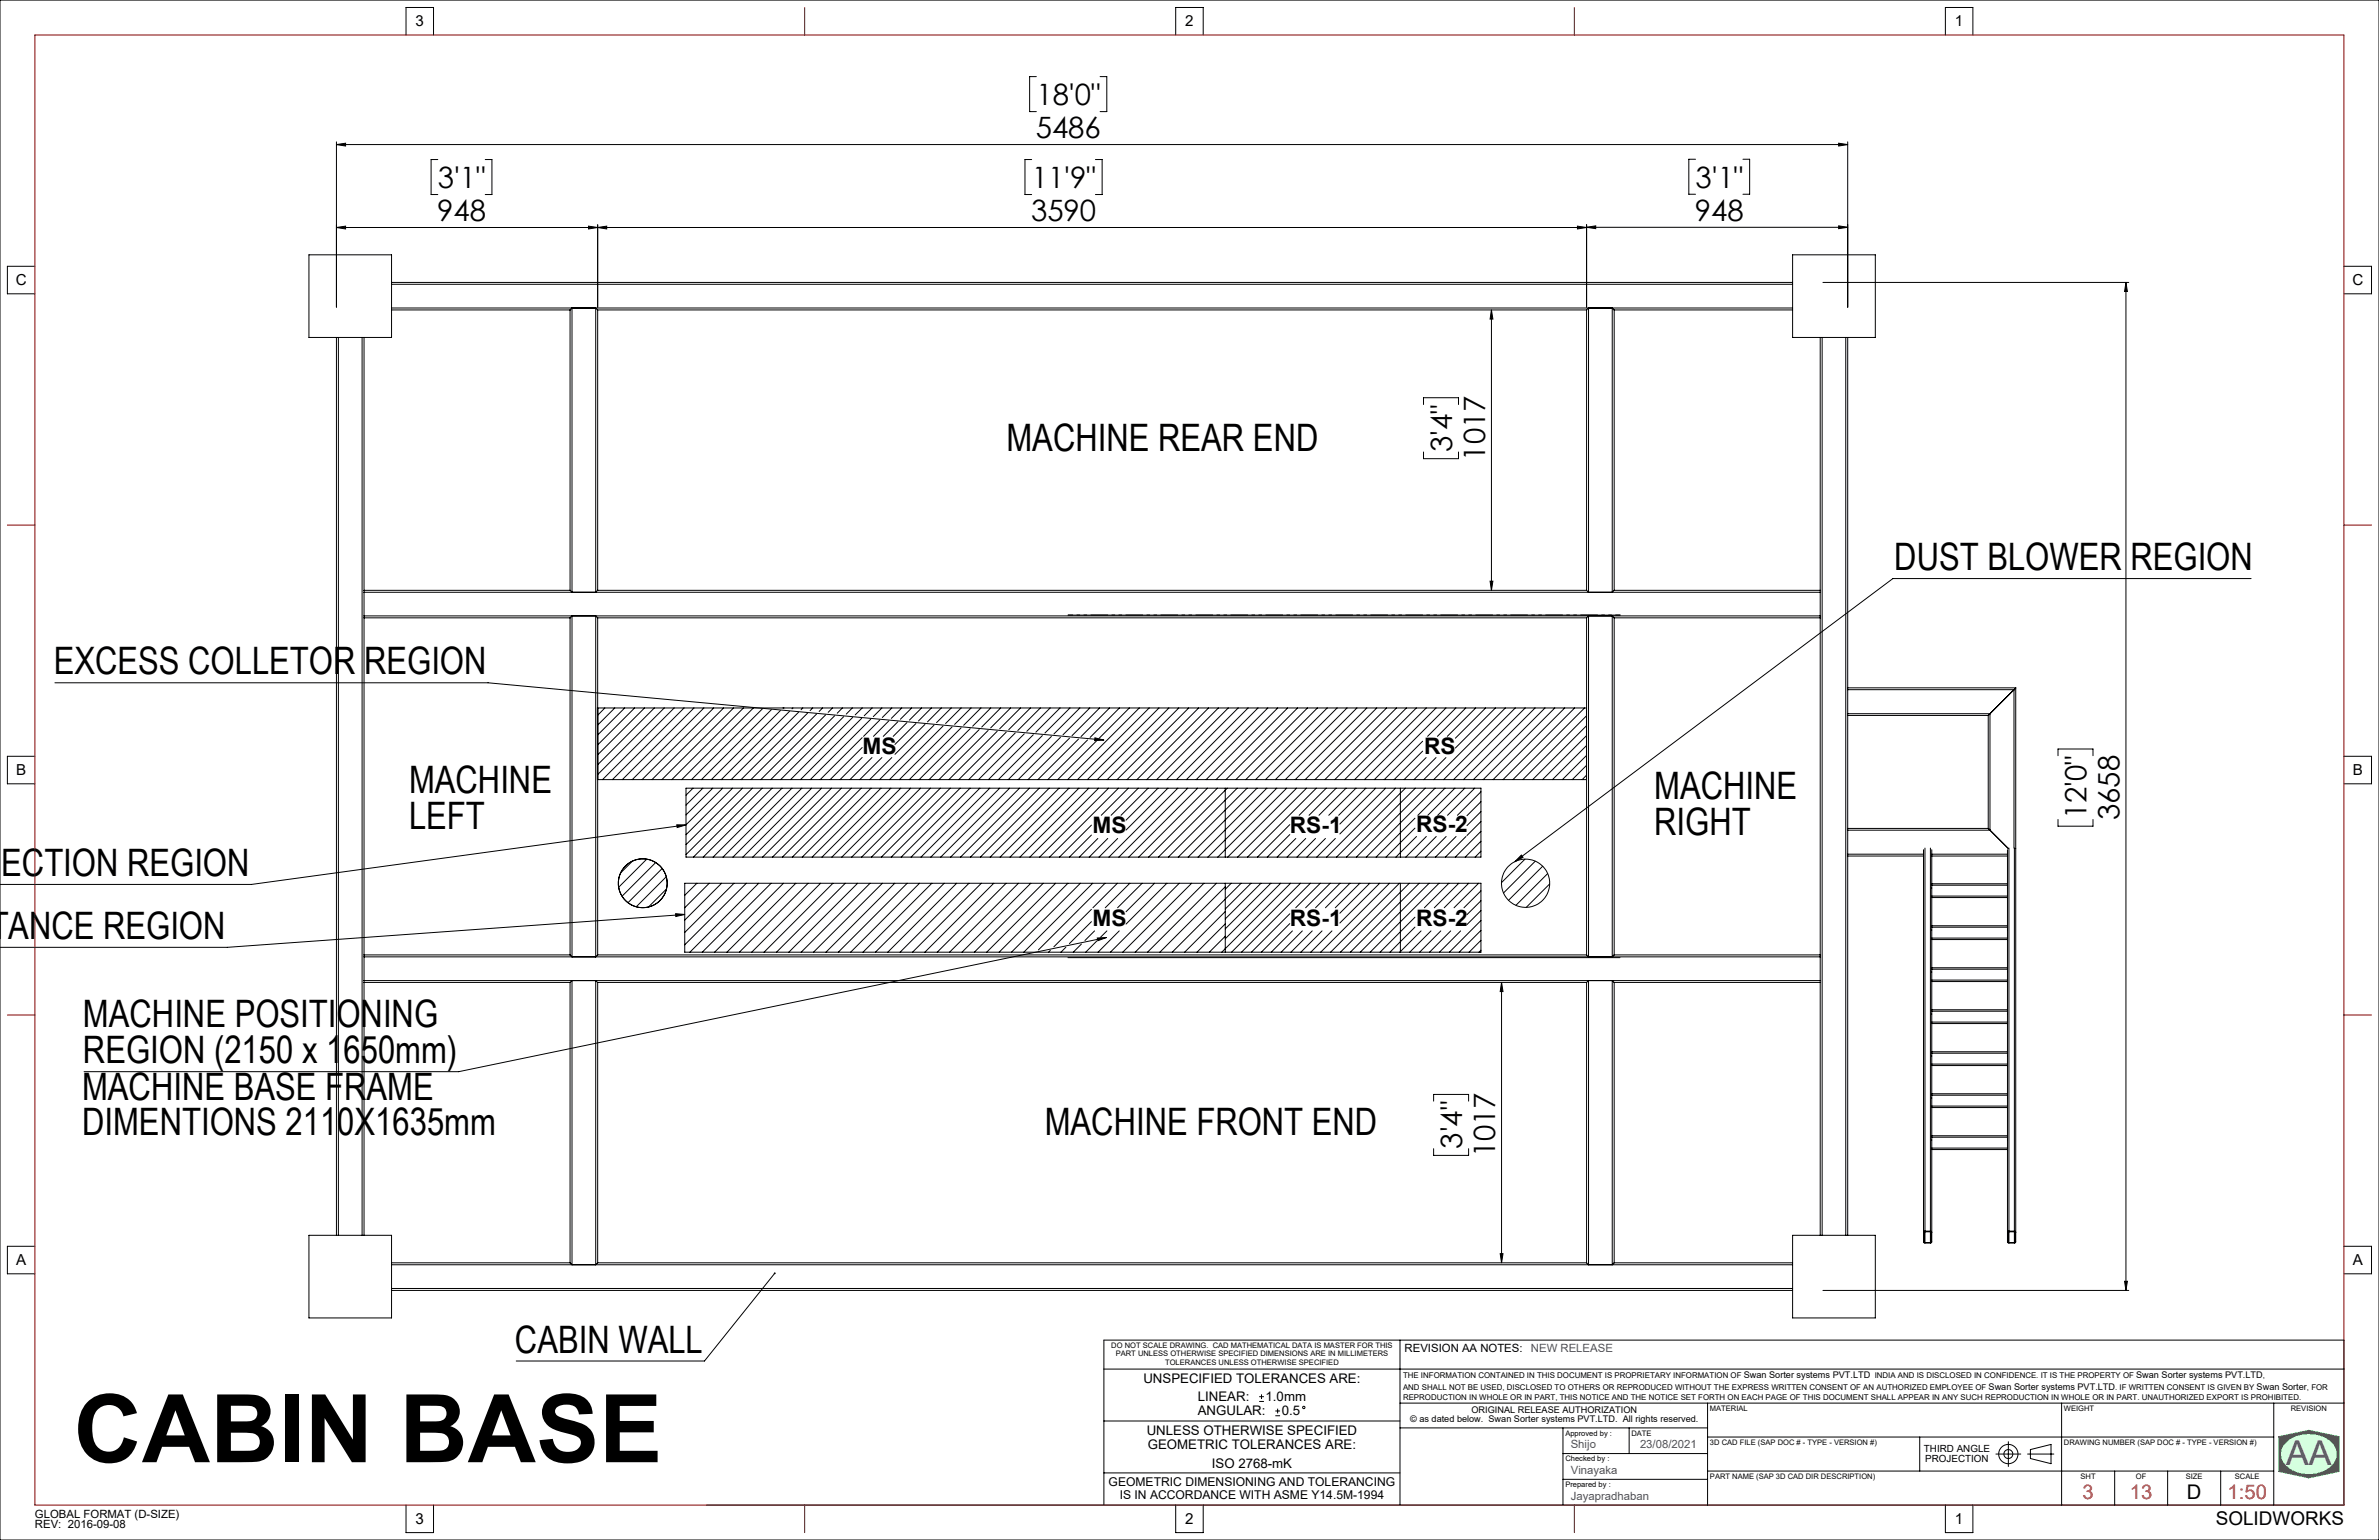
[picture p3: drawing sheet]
<svg xmlns="http://www.w3.org/2000/svg" width="864mm" height="559mm" viewBox="0 0 864 559" stroke-linecap="round" stroke-linejoin="round" font-family="sans-serif">
<defs><g id="words">
<text font-size="34.3" x="26.7" y="530.6">CABIN BASE</text>
<g font-size="13.7">
<text x="365.4" y="163.7">MACHINE REAR END</text>
<text x="687.6" y="206.8">DUST BLOWER REGION</text>
<text x="19.5" y="244.6">EXCESS COLLETOR REGION</text>
<text x="148.5" y="287.9">MACHINE</text>
<text x="600.5" y="290">MACHINE</text>
<text x="148.5" y="300.7">LEFT</text>
<text x="600.5" y="302.9">RIGHT</text>
<text x=".5" y="317.7">ECTION REGION</text>
<text x="3" y="340.6">ANCE REGION</text>
<text x="30.1" y="372.7">MACHINE POSITIONING</text>
<text x="30.1" y="385.6">REGION (2150 x 1650mm)</text>
<text x="29.8" y="399">MACHINE BASE FRAME</text>
<text x="29.8" y="411.9">DIMENTIONS 2110X1635mm</text>
<text x="379.3" y="411.9">MACHINE FRONT END</text>
<text x="186.9" y="490.8">CABIN WALL</text>
</g>
<text font-size="12.4" fill="#00f" x="829.9" y="531.7">AA</text>
<g font-size="10.7">
<text x="376.2" y="38.2">18'0&quot;</text>
<text x="376" y="50.1">5486</text>
<text x="158.9" y="68.3">3'1&quot;</text>
<text x="374.5" y="68.3">11'9&quot;</text>
<text x="615.5" y="68.2">3'1&quot;</text>
<text x="158.7" y="80.2">948</text>
<text x="374.3" y="80.2">3590</text>
<text x="615.3" y="80.1">948</text>
<text x="527.2" y="164" transform="rotate(-90 527.2 164)">3'4&quot;</text>
<text x="539.1" y="167.2" transform="rotate(-90 539.1 167.2)">1017</text>
<text x="757.5" y="297.3" transform="rotate(-90 757.5 297.3)">12'0&quot;</text>
<text x="769.4" y="297.6" transform="rotate(-90 769.4 297.6)">3658</text>
<text x="530.8" y="416.8" transform="rotate(-90 530.8 416.8)">3'4&quot;</text>
<text x="542.8" y="420" transform="rotate(-90 542.8 420)">1017</text>
</g>
<g font-size="8.2">
<text x="313.1" y="273.6">MS</text>
<text x="517" y="273.6">RS</text>
<text x="396.6" y="302.4">MS</text>
<text x="468.3" y="302.4">RS-1</text>
<text x="514.1" y="302">RS-2</text>
<text x="396.6" y="336">MS</text>
<text x="468.3" y="336">RS-1</text>
<text x="514.1" y="336">RS-2</text>
</g>
<g font-size="7.3" fill="#f00">
<text x="756" y="543.9">3</text>
<text x="773.2" y="543.9">13</text>
<text x="808.6" y="543.9">1:50</text>
</g>
<text font-size="7.3" x="793.9" y="543.9">D</text>
<text font-size="6.9" x="804.3" y="553.3">SOLIDWORKS</text>
<g font-size="5.5">
<text x="150.9" y="9.5">3</text>
<text x="430.3" y="9.5">2</text>
<text x="709.7" y="9.5">1</text>
<text x="5.7" y="103.4">C</text>
<text x="853.9" y="103.4">C</text>
<text x="5.9" y="281.2">B</text>
<text x="854.1" y="281.2">B</text>
<text x="5.9" y="459">A</text>
<text x="854.1" y="459">A</text>
<text x="150.9" y="552.9">3</text>
<text x="430.3" y="552.9">2</text>
<text x="709.7" y="552.9">1</text>
</g>
<g font-size="4.8">
<text x="415.1" y="501.9">UNSPECIFIED TOLERANCES ARE:</text>
<text x="434.8" y="508.4">LINEAR:</text>
<text x="459.4" y="508.4">1.0mm</text>
<text x="434.8" y="513.6">ANGULAR:</text>
<text x="465.3" y="513.6">0.5</text>
<text x="416.3" y="520.7">UNLESS OTHERWISE SPECIFIED</text>
<text x="416.7" y="525.7">GEOMETRIC TOLERANCES ARE:</text>
<text x="439.9" y="532.6">ISO 2768-mK</text>
</g>
<g font-size="4.4">
<text x="402.5" y="539.1">GEOMETRIC DIMENSIONING AND TOLERANCING</text>
<text x="406.5" y="543.8">IS IN ACCORDANCE WITH ASME Y14.5M-1994</text>
</g>
<g font-size="4.1">
<text x="509.9" y="490.5">REVISION AA NOTES:</text>
<text x="12.7" y="550.7">GLOBAL FORMAT (D-SIZE)</text>
<text x="12.7" y="554.5">REV: 2016-09-08</text>
</g>
<g font-size="4.1" fill="#00f">
<text x="555.7" y="490.5">NEW RELEASE</text>
<text x="570.2" y="525.5">Shijo</text>
<text x="595.3" y="525.6">23/08/2021</text>
<text x="570.2" y="534.9">Vinayaka</text>
<text x="570.2" y="544.3">Jayapradhaban</text>
</g>
<g font-size="3.6">
<text x="698.4" y="527">THIRD ANGLE</text>
<text x="698.9" y="530.3">PROJECTION</text>
</g>
<g font-size="3.3">
<text x="633" y="500.2">Swan Sorter systems PVT.LTD</text>
<text x="775.5" y="500.2">Swan Sorter systems PVT.LTD</text>
<text x="721.9" y="504.3">Swan Sorter systems PVT.LTD</text>
<text x="819.2" y="504.3">Swan Sorter</text>
<text x="511.9" y="515.8">© as dated below. Swan Sorter systems PVT.LTD. All rights reserved.</text>
<text x="534.2" y="512.7">ORIGINAL RELEASE AUTHORIZATION</text>
</g>
<g font-size="2.9">
<text x="509.3" y="500.2">THE INFORMATION CONTAINED IN THIS DOCUMENT IS PROPRIETARY INFORMATION OF</text>
<text x="680.5" y="500.2">INDIA AND IS DISCLOSED IN CONFIDENCE. IT IS THE PROPERTY OF</text>
<text x="821.4" y="500.2">,</text>
<text x="509.3" y="508.1">REPRODUCTION IN WHOLE OR IN PART, THIS NOTICE AND THE NOTICE SET FORTH ON EACH PAGE OF THIS DOCUMENT SHALL APPEAR IN ANY SUCH REPRODUCTION IN WHOLE OR IN PART. UNAUTHORIZED EXPORT IS PROHIBITED.</text>
<text x="509.3" y="504.3">AND SHALL NOT BE USED, DISCLOSED TO OTHERS OR REPRODUCED WITHOUT THE EXPRESS WRITTEN CONSENT OF AN AUTHORIZED EMPLOYEE OF</text>
<text x="767.8" y="504.3">. IF WRITTEN CONSENT IS GIVEN BY</text>
<text x="837.5" y="504.3">, FOR</text>
</g>
<g font-size="2.7">
<text x="403.4" y="489.2">DO NOT SCALE DRAWING. CAD MATHEMATICAL DATA IS MASTER FOR THIS</text>
<text x="405" y="492.2">PART UNLESS OTHERWISE SPECIFIED DIMENSIONS ARE IN MILLIMETERS</text>
<text x="423" y="495.2">TOLERANCES UNLESS OTHERWISE SPECIFIED</text>
<text x="620.7" y="511.9">MATERIAL</text>
<text x="749.2" y="511.9">WEIGHT</text>
<text x="831.6" y="511.9">REVISION</text>
<text x="568.2" y="520.9">Approved by :</text>
<text x="592.2" y="520.9">DATE</text>
<text x="620.7" y="524.2">3D CAD FILE (SAP DOC # - TYPE - VERSION #)</text>
<text x="749.2" y="524.2">DRAWING NUMBER (SAP DOC # - TYPE - VERSION #)</text>
<text x="568.2" y="530.2">Checked by :</text>
<text x="568.2" y="539.6">Prepared by :</text>
<text x="620.7" y="536.6">PART NAME (SAP 3D CAD DIR DESCRIPTION)</text>
<text x="755.3" y="536.6">SHT</text>
<text x="775.4" y="536.6">OF</text>
<text x="793.5" y="536.6">SIZE</text>
<text x="811.3" y="536.6">SCALE</text>
</g>
</g></defs>
<g fill="none" stroke="#000" stroke-width=".36">
<path d="M112.1 92.5h30v29.9h-30zM650.7 92.5h30.1v29.9h-30.1zM142.1 111.8h508.6M142.1 112.5h64.8M142.1 102.5h508.6M142.1 103.2h508.6M206.9 112.5l.7-.7v103.1l-.7-.7M206.9 112.5v101.7M217 112.5l-.7-.7v103.1l.7-.7M217 112.5v101.7M217 112.5h358.9M575.9 112.5l.8-.7v103.1l-.8-.7"/>
<path d="M575.9 112.5v101.7M586 112.5l-.7-.7v103.1l.7-.7M586 112.5v101.7M586 112.5h64.7M122.1 122.4v325.8M122.8 122.4v325.8M131.4 122.4v325.8M132.2 122.4v91.8M660.8 122.4v91.8M661.5 122.4v325.8M670 122.4v325.8M670.7 122.4v325.8"/>
<path d="M132.2 214.2v.7M132.2 214.9h528.6M132.2 214.9v8.6M132.2 214.2h74.7M217 214.2h358.9M586 214.2h74.8M660.8 214.2v.7M660.8 214.9v8.6M132.2 223.5v.7M132.2 223.5h528.6M132.2 224.2v122.3M132.2 224.2h74.7"/>
<path d="M206.9 224.2l.7-.7v123.7l-.7-.7M206.9 224.2v122.3M217 224.2l-.7-.7v123.7l.7-.7M217 224.2v122.3M217 224.2h358.9M575.9 224.2l.8-.7v123.7l-.8-.7M575.9 224.2v122.3M586 224.2l-.7-.7v123.7l.7-.7M586 224.2v122.3M586 224.2h74.8M660.8 223.5v.7M660.8 224.2v122.3"/>
<path d="M670.7 250.3h60.4M670.7 249.6h61M670.7 259h51.7M670.7 259.6h51M721.7 259.6v41M722.4 259l-.7 .6M722.4 259v42.2M731.1 250.3l-8.7 8.7M731.1 250.3v57.4M731.7 249.6l-.6 .7M731.7 249.6v201.1l-.4 .4h-2.1l-.5-.5v-38M670.7 301.2h51.7"/>
<path d="M670.7 310.6h27.6M670.7 300.6h51M670.7 310h27.6M698.3 308.3v142.3l.4 .5h2.1l.5-.4v-38.1M698.8 307.7v139M700.8 307.7v139M701.3 310.6h27.4M701.3 308.3v12.4M701.3 310h27.4M721.7 300.6l.7 .6M722.4 301.2l6.6 6.6M728.7 308.3v12.4"/>
<path d="M729.3 307.7v139M731.2 307.7v139M701.3 335.9v.5M701.3 320.7v.5M701.3 321.2v14.7M701.3 336.4v14.8M701.3 335.9h27.4M701.3 336.4h27.4M701.3 320.7h27.4M701.3 321.2h27.4M701.3 325.2h27.4M701.3 325.7h27.4"/>
<path d="M728.7 335.9v.5M728.7 320.7v.5M728.7 321.2v14.7M728.7 336.4v14.8M132.2 346.5v.7M132.2 355.8v.7M132.2 347.2h528.6M132.2 355.8h528.6M132.2 347.2v8.6M132.2 356.5v91.7M132.2 346.5h74.7M132.2 356.5h74.7"/>
<path d="M206.9 356.5l.7-.7v103.1l-.7-.7M206.9 356.5v101.7M217 356.5l-.7-.7v103.1l.7-.7M217 356.5v101.7M217 346.5h358.9M217 356.5h358.9M575.9 356.5l.8-.7v103.1l-.8-.7M575.9 356.5v101.7M586 356.5l-.7-.7v103.1l.7-.7M586 356.5v101.7M586 346.5h74.8M586 356.5h74.8"/>
<path d="M660.8 346.5v.7M660.8 355.8v.7M660.8 347.2v8.6M660.8 356.5v91.7M701.3 351.2v.5M701.3 351.7v14.7M701.3 355.6h27.4M701.3 351.7h27.4M701.3 351.2h27.4M701.3 356.2h27.4M701.3 340.4h27.4M701.3 340.9h27.4"/>
<path d="M728.7 351.2v.5M728.7 351.7v14.7M701.3 366.4v.5M701.3 366.9v14.7M701.3 370.9h27.4M701.3 366.9h27.4M701.3 366.4h27.4M701.3 371.4h27.4M728.7 366.4v.5M728.7 366.9v14.7M701.3 396.9v.5M701.3 381.6v.6"/>
<path d="M701.3 382.2v14.7M701.3 397.4v14.7M701.3 396.9h27.4M701.3 397.4h27.4M701.3 381.6h27.4M701.3 382.2h27.4M701.3 386.1h27.4M701.3 386.6h27.4M728.7 396.9v.5M728.7 381.6v.6M728.7 382.2v14.7M728.7 397.4v14.7"/>
<path d="M701.3 412.1v.5M701.3 416.6h27.4M701.3 412.6h27.4M701.3 412.1h27.4M701.3 417.1h27.4M701.3 401.4h27.4M701.3 401.9h27.4M728.7 412.1v.5M112.1 448.2h30v30h-30zM142.1 458.9h508.6M142.1 458.2h64.8M217 458.2h358.9"/>
<path d="M586 458.2h64.7M650.7 448.2h30.1v30h-30.1zM698.8 446.7l-.5 .5M698.8 447l-.3 .1v3.6l.3 .2M698.8 446.7h2M698.8 447h2M698.8 450.9h2M698.8 447v3.9M700.8 446.7l.5 .5M700.8 447l.2 .1v3.5l-.2 .3M700.8 447v3.9M729.3 446.7l-.6 .5"/>
<path d="M729.3 447l-.3 .1v3.6l.3 .2M729.3 446.7h1.9M729.3 447h1.9M729.3 450.9h1.9M729.3 447v3.9M731.2 446.7l.5 .5M731.2 447l.3 .1v3.5l-.3 .3M731.2 447v3.9M142.1 468.2h508.6M142.1 467.5h508.6"/>
</g>
<path d="M827.2 521.3l10.9-2.3 11 2.3v12.6l-11 2.4-10.9-2.4zM829.9 523.5a12.5 12.5 0 0 1 17 .6 6 6 0 0 1-2.9 9.4 12.4 12.4 0 0 1-14.9-2.7 5.5 5.5 0 0 1 .8-7.3z" fill="none" stroke="#00e138" stroke-width=".36"/>
<path d="M827.2 521.3v12.6l10.9 2.4 11-2.4v-12.6l-11-2.3zM830.1 523.3a12.6 12.6 0 0 1 16.9 .9 6 6 0 0 1-2.6 9.1 12.4 12.4 0 0 1-15.3-2.5 5.6 5.6 0 0 1 1-7.5z" fill-rule="evenodd" fill="#0c3"/>
<path d="M830.1 523.3a12.6 12.6 0 0 1 16.9 .9 6 6 0 0 1-2.6 9.1 12.4 12.4 0 0 1-15.3-2.5 5.6 5.6 0 0 1 1-7.5z" fill-rule="evenodd" fill="#d5ffdf"/>
<g fill="none" stroke="#000" stroke-width=".36">
<path d="M0 0h863.6v558.8h-863.6zM147.4 12.7v-10h10v10M426.8 12.7v-10h10v10M706.2 12.7v-10h10v10M376.2 27.8h-2.4v12.7h2.4M399.3 27.8h2.5v12.7h-2.5M122.1 52.5l3.3-.5v1zM122.1 51.5v60M122.1 52.5h548.6M158.9 57.9h-2.4v12.7h2.4M176.1 57.9h2.5v12.7h-2.5M374.5 57.9h-2.4v12.7h2.4"/>
<path d="M397.7 57.9h2.4v12.7h-2.4M615.5 57.8h-2.4v12.7h2.4M632.7 57.8h2.4v12.7h-2.4M667.5 52l3.2 .5-3.2 .5zM670.7 51.5v60M12.7 96.6h-10v10h10M122.1 82.5h453.8M122.1 82.6l3.3-.5v1zM213.6 82.1l3.4 .5-3.4 .5zM217 81.6v29.9M217 82.6l3.2-.5v1zM572.6 82.1l3.3 .5-3.3 .5z"/>
<path d="M575.9 81.5v30M575.9 82.5h94.8M575.9 82.5l3.4-.5v1zM667.5 82l3.2 .5-3.2 .5zM850.9 96.6h10v10h-10M541.4 112.5l.5 3.3h-1zM541.4 112.5v101.7M661.7 102.5h111.1M771.7 102.5v365.7M771.7 102.5l.6 3.3h-1.1zM516.7 146.8v-2.5h12.7v2.5M516.7 164v2.4h12.7v-2.4"/>
<path d="M540.9 210.9h1l-.5 3.3zM817.2 209.9h-130.1l-137.2 102.8M387.7 223.2h200.4M19.9 247.8h157.3l223.5 20.7M216.9 256.9h359v26h-359zM217.1 256.9v26M219.6 256.9l-2.5 2.5M223.2 256.9l-6.1 6.1M226.8 256.9l-9.7 9.7M230.4 256.9l-13.3 13.3M234 256.9l-16.9 16.9M237.5 256.9l-20.4 20.5"/>
<path d="M241.1 256.9l-24 24.1M244.7 256.9l-26 26M248.3 256.9l-26 26M251.9 256.9l-26 26M255.5 256.9l-26 26M259.1 256.9l-26 26M262.7 256.9l-26 26M266.3 256.9l-26 26M269.9 256.9l-26 26M273.5 256.9l-26 26M276.8 257.2l-25.8 25.7M280 257.5l-25.4 25.4"/>
<path d="M283.3 257.8l-25.1 25.1M284.2 256.9h.1M286.6 258.1l-24.8 24.8M287.8 256.9l-.3 .3M289.9 258.4l-24.5 24.5M291.4 256.9l-.6 .6M293.2 258.8l-24.2 24.1M295 256.9l-.9 .9M296.4 259.1l-23.8 23.8M298.6 256.9l-1.2 1.3M299.7 259.4l-23.5 23.5M302.2 256.9l-1.6 1.6"/>
<path d="M303 259.7l-23.2 23.2M305.8 256.9l-1.9 1.9M309.4 256.9l-2.2 2.2M313 256.9l-2.6 2.5M316.6 256.9l-2.9 2.8M320.1 256.9l-3.1 3.1M323.7 256.9l-3.4 3.4M327.3 256.9l-3.7 3.8M330.9 256.9l-4.1 4.1M334.5 256.9l-4.4 4.4M338.1 256.9l-4.7 4.7M341.7 256.9l-5 5"/>
<path d="M345.3 256.9l-5.3 5.3M348.9 256.9l-5.6 5.6M352.5 256.9l-6 6M356.1 256.9l-6.3 6.3M359.7 256.9l-6.6 6.6M363.3 256.9l-6.9 6.9M366.9 256.9l-7.3 7.2M370.5 256.9l-7.6 7.5M374.1 256.9l-7.9 7.9M377.6 256.9l-8.1 8.2M381.2 256.9l-8.5 8.5M384.8 256.9l-8.8 8.8"/>
<path d="M388.4 256.9l-9.1 9.1M392 256.9l-9.4 9.4M395.6 256.9l-9.7 9.7M399.2 256.9l-10.1 10M402.8 256.9l-10.4 10.4M406.4 256.9l-10.7 10.7M410 256.9l-11 11M413.6 256.9l-26 26M417.2 256.9l-26 26M420.7 256.9l-26 26M424.3 256.9l-26 26M427.9 256.9l-26 26"/>
<path d="M431.5 256.9l-26 26M435.1 256.9l-26 26M438.7 256.9l-26 26M442.3 256.9l-26 26M445.9 256.9l-26 26M449.5 256.9l-26 26M453.1 256.9l-26 26M456.7 256.9l-26 26M460.2 256.9l-26 26M463.8 256.9l-26 26M467.4 256.9l-26 26M471 256.9l-26 26"/>
<path d="M474.6 256.9l-26 26M478.2 256.9l-26 26M481.8 256.9l-26 26M485.4 256.9l-26 26M489 256.9l-26 26M492.6 256.9l-26 26M496.2 256.9l-26 26M499.8 256.9l-26 26M503.3 256.9l-26 26M506.9 256.9l-26 26M510.5 256.9l-26 26M514.1 256.9l-26 26"/>
<path d="M517.7 256.9l-26 26M521.3 256.9l-26 26M524.9 256.9l-26 26M528.5 256.9l-10.3 10.3M532.1 256.9l-10.3 10.3M535.7 256.9l-10.3 10.3M539.3 256.9l-11 11M542.9 256.9l-14.6 14.5M546.5 256.9l-26 26M550.1 256.9l-26 26M553.6 256.9l-26 26M557.2 256.9l-26 26"/>
<path d="M560.8 256.9l-26 26M564.4 256.9l-26 26M568 256.9l-26 26M571.6 256.9l-26 26M575.2 256.9l-26 26M575.9 259.8l-23.1 23.1M12.7 274.4h-10v10h10M306.3 260l-22.9 22.9M309.5 260.3l-22.5 22.6M312.8 260.6l-22.2 22.3M313 274.8l-8.1 8.1M313 271.3l-11.7 11.6"/>
<path d="M313 267.7l-15.3 15.2M316.1 260.9l-22 22M316.5 274.9l-8 8M319.4 261.3l-5.9 5.9M320.1 274.9l-8 8M322.7 261.6l-5.6 5.6M323.7 274.9l-8 8M325.9 261.9l-5.3 5.3M329.2 262.2l-5 5M332.5 262.5l-7.6 7.6M335.8 262.9l-10.9 10.8M339.1 263.1l-19.8 19.8"/>
<path d="M342.3 263.5l-19.4 19.4M345.6 263.8l-19.1 19.1M348.9 264.1l-18.8 18.8M352.2 264.4l-18.5 18.5M355.5 264.7l-18.2 18.2M358.7 265l-17.8 17.9M362 265.4l-17.5 17.5M365.3 265.7l-17.2 17.2M368.5 266l-16.9 16.9M371.8 266.3l-16.6 16.6M375.1 266.6l-16.3 16.3M378.4 266.9l-16 16"/>
<path d="M381.7 267.2l-15.7 15.7M385 267.5l-15.4 15.4M388.2 267.9l-15 15M391.5 268.2l-14.7 14.7M394.8 268.5l-14.4 14.4M397.5 267.7l3.2 .8-3.3 .2zM398.1 268.8l-14.1 14.1M516.4 272.6l-10.3 10.3M516.4 269l-13.9 13.9M517.7 274.9l-8 8M521.3 274.9l-8 8M524.9 274.9l-8 8"/>
<path d="M575.9 277.7l-5.1 5.2M575.9 274.1l-8.7 8.8M575.9 270.5l-12.3 12.4M575.9 266.9l-15.9 16M575.9 263.3l-19.5 19.6M747.1 274.2v-2.4h12.7v2.4M850.9 274.4h10v10h-10M245.7 299.3h3.3l-3.2 1zM249 299.3l-157.7 21.6h-91.4M249 286h288.6v25h-288.6zM251.6 286l-2.6 2.5M255.1 286l-6.1 6.1"/>
<path d="M258.7 286l-9.7 9.7M262.3 286l-13.3 13.3M265.9 286l-16.9 16.9M269.5 286l-20.5 20.5M273.1 286l-24.1 24.1M276.7 286l-25 25M280.3 286l-25 25M283.9 286l-25 25M287.5 286l-25 25M291.1 286l-25 25M294.6 286l-24.9 25M298.2 286l-24.9 25"/>
<path d="M301.8 286l-25 25M305.4 286l-25 25M309 286l-25 25M312.6 286l-25 25M316.2 286l-25 25M319.8 286l-25 25M323.4 286l-25 25M327 286l-25 25M330.6 286l-25 25M334.2 286l-25 25M337.7 286l-24.9 25M341.3 286l-25 25"/>
<path d="M344.9 286l-25 25M348.5 286l-25 25M352.1 286l-25 25M355.7 286l-25 25M359.3 286l-25 25M362.9 286l-25 25M366.5 286l-25 25M370.1 286l-25 25M373.7 286l-25 25M377.3 286l-25 25M380.9 286l-25 25M384.5 286l-25.1 25"/>
<path d="M388.1 286l-25.1 25M391.7 286l-25.1 25M395.3 286l-25.1 25M396.2 299.4l-11.6 11.6M398.8 286l-25 25M402.4 286l-25 25M406 286l-25 25M409.6 286l-9.8 9.8M413.2 286l-9.9 9.8M416.8 286l-9.9 9.8M420.4 286l-11.6 11.6M424 286l-15.2 15.2"/>
<path d="M427.6 286l-25 25M431.2 286l-25 25M434.8 286l-25 25M438.3 286l-25 25M441.9 286l-25 25M444.8 286v25M445.5 286l-25 25M449.1 286l-25 25M452.7 286l-25 25M456.3 286l-25 25M459.9 286l-25 25M463.5 286l-25 25"/>
<path d="M467.1 286l-25 25M468.2 299.2l-11.7 11.8M470.7 286l-25 25M474.3 286l-25 25M477.8 286l-24.9 25M481.4 286l-9.8 9.8M485 286l-9.8 9.8M488.6 286l-9.8 9.8M492.2 286l-9.8 9.8M495.8 286l-9.8 9.8M499.4 286l-13 13M503 286l-16.6 16.6"/>
<path d="M506.6 286l-25 25M508.4 286v25M510.2 286l-25 25M513.6 296.9l-14.1 14.1M513.8 286l-25 25M517.4 286l-25 25M520.9 286l-24.9 25M524.5 286l-9.8 9.8M528.1 286l-9.8 9.8M531.7 286l-9.8 9.8M535.3 286l-9.8 9.8M537.6 298.1l-5.1 5.1"/>
<path d="M537.6 294.5l-5.1 5.1M537.6 290.9l-5.1 5.1M537.6 287.3l-8.5 8.5M575.9 281.3l-1.5 1.6M747.1 297.4v2.4h12.7v-2.4M229.6 312.5l-4.3 4.3M234.8 311.7l-10.2 10.2M238 313l-12.2 12.2M240.4 315.1l-12.4 12.5M241.9 318.1l-10.9 10.9M396.2 303l-8 8M398.5 304.2l-6.7 6.8"/>
<path d="M402.1 304.2l-6.7 6.8M405.7 304.2l-6.7 6.8M468.2 302.8l-8.2 8.2M470.4 304.2l-6.8 6.8M474 304.2l-6.8 6.8M477.6 304.2l-6.8 6.8M481.2 304.2l-6.8 6.8M484.8 304.2l-6.8 6.8M513.6 300.5l-10.5 10.5M514.2 303.5l-7.5 7.5M517.8 303.5l-7.5 7.5M521.4 303.5l-7.5 7.5"/>
<path d="M525 303.5l-7.5 7.5M528.6 303.5l-7.5 7.5M532.2 303.5l-7.5 7.5M537.6 301.7l-9.3 9.3M537.6 308.9l-2.1 2.1M537.6 305.3l-5.7 5.7M552.3 310.3l.6 .8-3 1.6zM553.6 311.7l-8.5 8.6M557.3 312.5l-11.5 11.5M560 314.3l-12.4 12.4M561.8 317l-11.5 11.5M242 322.5l-6.6 6.6"/>
<path d="M245.3 331.5l3.3 .3-3.3 .8zM248.6 331.8l-166.1 11.9h-82.5M248.6 320.5h289v25h-289zM253 320.5l-4.4 4.4M257.5 320.5l-8.9 8.9M261.9 320.5l-13.3 13.4M266.5 320.5l-17.9 17.8M270.9 320.5l-22.3 22.3M275.4 320.5l-25 25M279.9 320.5l-25 25M284.4 320.5l-25 25M288.9 320.5l-25 25"/>
<path d="M293.4 320.5l-25 25M297.9 320.5l-25 25M302.4 320.5l-25 25M306.8 320.5l-24.9 25M311.3 320.5l-25 25M315.8 320.5l-25 25M320.3 320.5l-25 25M324.8 320.5l-25 25M329.3 320.5l-25 25M333.8 320.5l-25 25M338.3 320.5l-25 25M342.8 320.5l-25 25"/>
<path d="M347.3 320.5l-25 25M351.8 320.5l-25.1 25M356.2 320.5l-24.9 25M360.8 320.5l-25.1 25M365.2 320.5l-25 25M369.7 320.5l-25 25M374.2 320.5l-25 25M378.7 320.5l-25 25M383.2 320.5l-25 25M387.7 320.5l-25 25M392.2 320.5l-25 25M396.2 334.4l-8 8"/>
<path d="M396.2 330l-13.6 13.6M396.7 320.5l-25 25M397.3 337.8l-3.5 3.5M401.1 320.5l-24.2 24.2M401.8 337.8l-2.3 2.3M405.6 320.5l-8.9 8.9M406.3 337.8l-7.7 7.7M410.1 320.5l-8.9 8.9M414.6 320.5l-8.9 8.9M419.1 320.5l-10.3 10.3M423.6 320.5l-14.8 14.8M428.1 320.5l-25 25"/>
<path d="M432.6 320.5l-25 25M437.1 320.5l-25 25M441.6 320.5l-25 25M444.8 320.5v25M444.8 339.7l-5.8 5.8M444.8 335.2l-10.3 10.3M444.8 330.8l-14.8 14.7M444.8 321.8l-23.8 23.7M446.9 320.5l-2.1 2.2M450.5 320.5l-25 25M454.1 320.5l-9.3 9.3M457.7 320.5l-12.9 12.9"/>
<path d="M461.3 320.5l-16.5 16.5M464.9 320.5l-20.1 20.1M468.2 335.1l-10.3 10.4M468.2 331.6l-13.9 13.9M468.5 320.5l-25 25M469.2 337.8l-7.7 7.7M472.1 320.5l-25 25M472.8 337.8l-7.7 7.7M475.7 320.5l-25 25M476.4 337.8l-7.8 7.7M479.3 320.5l-8.9 8.9M479.9 337.8l-7.7 7.7"/>
<path d="M482.9 320.5l-8.9 8.9M483.5 337.8l-7.7 7.7M486.4 320.5l-8.8 8.9M490 320.5l-8.8 8.9M493.6 320.5l-8.9 8.9M497.2 320.5l-10.8 10.9M500.8 320.5l-14.4 14.4M504.4 320.5l-25 25M508 320.5l-25 25M508.4 320.5v25M511.6 320.5l-25 25M513.6 336.4l-9 9.1"/>
<path d="M513.6 332.8l-12.6 12.7M515.2 320.5l-25 25M515.9 337.8l-7.8 7.7M518.8 320.5l-25 25M519.5 337.8l-7.8 7.7M522.4 320.5l-25 25M523 337.8l-7.7 7.7M526 320.5l-8.9 8.9M526.6 337.8l-7.7 7.7M529.6 320.5l-8.9 8.9M530.2 337.8l-7.7 7.7M533.2 320.5l-8.9 8.9"/>
<path d="M536.8 320.5l-9 8.9M537.6 337.6l-7.9 7.9M537.6 334l-11.5 11.5M537.6 330.4l-5.1 5.1M537.6 326.8l-5.1 5.1M537.6 323.3l-6.2 6.1M562.5 320.7l-8.5 8.5M381.3 344.8l-.7 .7M386.9 343.7l-1.8 1.8M387.7 347.5h200.4M392.6 342.5l-3 3M398.2 341.4l-4.1 4.1"/>
<path d="M398.3 340.4l3.4-.2-3.2 1.1zM401.7 340.2l-235.2 48.7h-136M537.6 341.2l-4.3 4.3M537.6 344.8l-.7 .7M545.1 356.5v101.7M545.1 356.5l.5 3.3h-1zM520.4 399.6v-2.5h12.7v2.5M520.4 416.8v2.4h12.7v-2.4M12.7 452.2h-10v10h10M544.6 454.9h1l-.5 3.3zM850.9 452.2h10v10h-10M281.2 462l-25.5 31.9h-68.3"/>
<path d="M661.7 468.2h111.1M771.2 464.9h1.1l-.6 3.3zM400.7 496.8h450.2M508.2 486.3v59.8M400.7 515.6h107.5M457.1 508.5h1.7M457.1 506.8h1.7M457.9 506v1.6M463 513.7h1.7M463 512h1.7M463.8 511.1v1.8M508.2 509.1h342.7"/>
<path d="M508.2 518.1h111.7M567.4 518.1v28M591.4 518.1v9.3M619.9 509.1v37M748.4 509.1v37M825.4 509.1v37M400.7 534.5h107.5M567.4 527.4h52.5M567.4 536.8h52.5M619.9 521.4h205.5M619.9 533.8h205.5M696.9 521.4v12.4"/>
<path d="M724.5 527.6h9.1M729.1 523.1v9M736 527.6h9.6M737.1 526l7.4-1.9v7l-7.4-1.9zM767.6 533.8v12.3M786.9 533.8v12.3M806.1 533.8v12.3M147.4 546.1v10h10v-10M400.7 546.1v-59.8h450.2v59.8h-594.4M426.8 546.1v10h10v-10M706.2 546.1v10h10v-10"/>
<circle cx="233.3" cy="320.5" r="8.9"/>
<circle cx="553.8" cy="320.5" r="8.8"/>
<circle cx="473.3" cy="510.7" r=".43"/>
<circle cx="729.1" cy="527.6" r="1.62"/>
<circle cx="729.1" cy="527.6" r="3.5"/>
</g>
<path d="M387.7 223.2h200.5" fill="none" stroke="#000" stroke-width=".36" stroke-dasharray="6.3 1.3 1.3 1.3 1.3 1.3" stroke-dashoffset="4.5" stroke-linecap="butt"/>
<path d="M12.7 12.7h838.2v533.4h-838.2zM292.1 2.7v10M571.5 2.7v10M2.7 190.5h10M850.9 190.5h10M2.7 368.3h10M850.9 368.3h10M292.1 546.1v10M571.5 546.1v10" fill="none" stroke="#800000" stroke-width=".36"/>
<g fill="#000">
<path d="M217 82.6l3.2-.5v1zM572.6 82.1l3.3 .5-3.3 .5z"/>
<path d="M213.6 82.1l3.4 .5-3.4 .5zM122.1 82.6l3.3-.5v1z"/>
<path d="M575.9 82.5l3.4-.5v1zM667.5 82l3.2 .5-3.2 .5zM122.1 52.5l3.3-.5v1zM667.5 52l3.2 .5-3.2 .5z"/>
<path d="M771.7 102.5l.6 3.3h-1.1zM771.2 464.9h1.1l-.6 3.3z"/>
<path d="M540.9 210.9h1l-.5 3.3zM541.4 112.5l.5 3.3h-1z"/>
<path d="M245.7 299.3h3.3l-3.2 1zM397.5 267.7l3.2 .8-3.3 .2zM398.3 340.4l3.4-.2-3.2 1.1zM281.1 461.8a.34 .34 0 0 0-.1 .4 .34 .34 0 0 0 .5 .1 .34 .34 0 0 0-.1-.5l-.2 .2 .2-.2zM245.3 331.5l3.3 .3-3.3 .8zM552.3 310.3l.6 .8-3 1.6z"/>
<path d="M544.6 454.9h1l-.5 3.3zM545.1 356.5l.5 3.3h-1z"/>
</g>
<use href="#words"/>
</svg>
